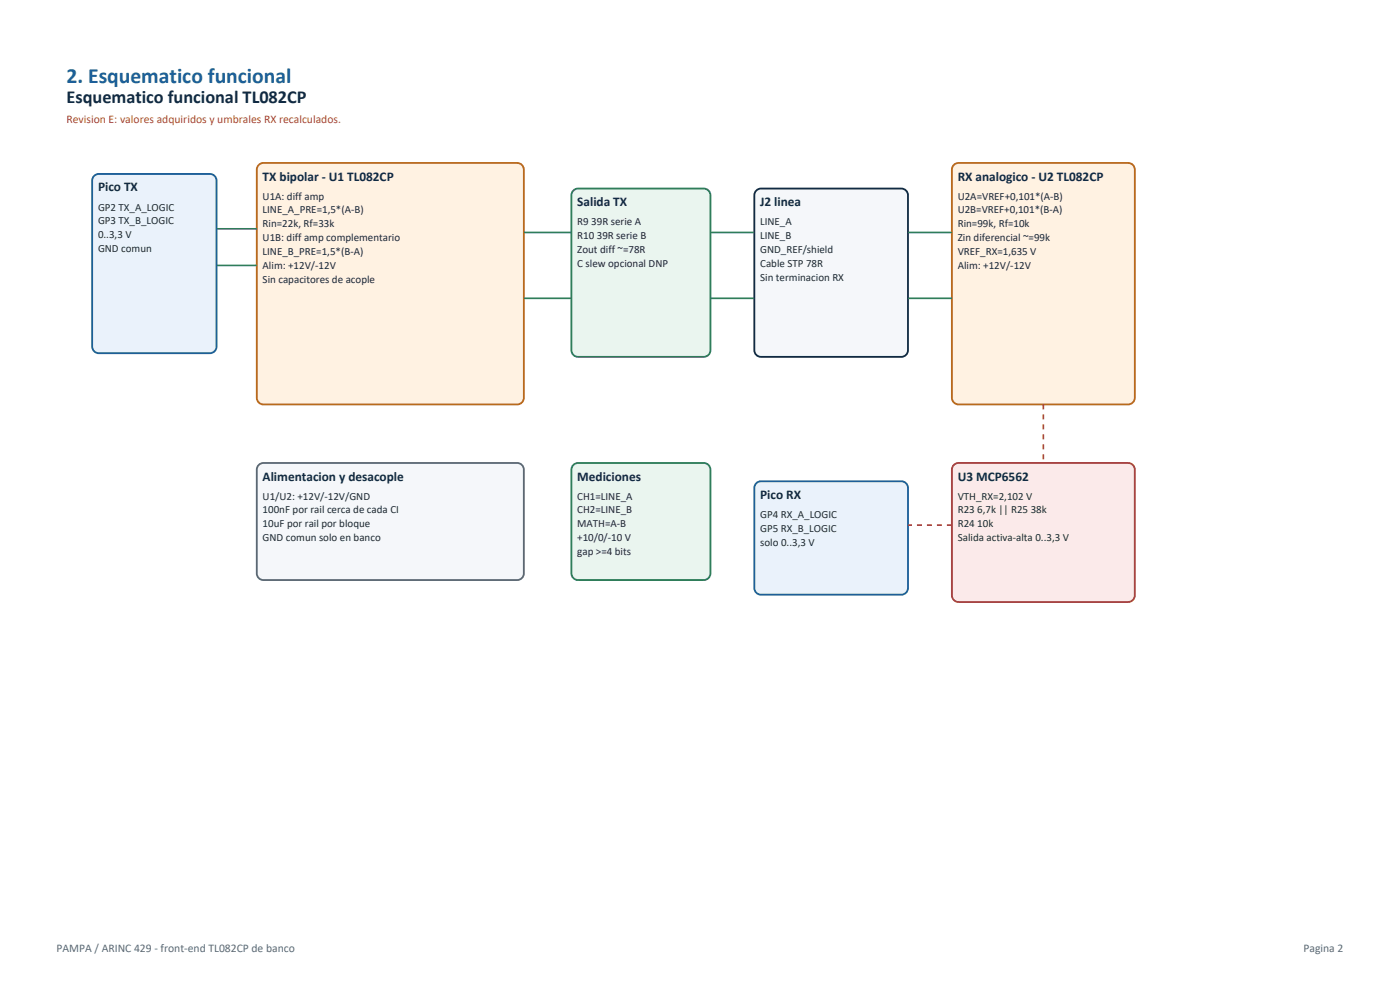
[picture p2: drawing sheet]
<svg xmlns="http://www.w3.org/2000/svg" width="297mm" height="210mm" viewBox="0 0 297 210" stroke-linecap="round" stroke-linejoin="round" font-family="sans-serif">
<defs><g id="words">
<text font-size="4.6" fill="#1d5f99" x="14.1" y="17.7">2. Esquematico funcional</text>
<text font-size="3.9" fill="#102a43" x="14.1" y="21.9">Esquematico funcional TL082CP</text>
<g font-size="2.8" fill="#102a43">
<text x="20.8" y="40.6">Pico TX</text>
<text x="55.7" y="38.3">TX bipolar - U1 TL082CP</text>
<text x="203.2" y="38.3">RX analogico - U2 TL082CP</text>
<text x="122.5" y="43.7">Salida TX</text>
<text x="161.3" y="43.7">J2 linea</text>
<text x="55.7" y="101.9">Alimentacion y desacople</text>
<text x="122.5" y="101.9">Mediciones</text>
<text x="203.2" y="101.9">U3 MCP6562</text>
<text x="161.3" y="105.8">Pico RX</text>
</g>
<text font-size="2.5" fill="#a43e3e" x="14.1" y="26.2">Revision E: valores adquiridos y umbrales RX recalculados.</text>
<g font-size="2.5" fill="#5b6876">
<text x="12" y="202">PAMPA / ARINC 429 - front-end TL082CP de banco</text>
<text x="276.5" y="202">Pagina 2</text>
</g>
<g font-size="2.3" fill="#1f2933">
<text x="20.8" y="44.7">GP2 TX_A_LOGIC</text>
<text x="20.8" y="47.6">GP3 TX_B_LOGIC</text>
<text x="55.7" y="42.3">U1A: diff amp</text>
<text x="55.7" y="45.3">LINE_A_PRE=1,5*(A-B)</text>
<text x="122.5" y="47.8">R9 39R serie A</text>
<text x="161.3" y="47.8">LINE_A</text>
<text x="203.2" y="42.3">U2A=VREF+0,101*(A-B)</text>
<text x="203.2" y="45.3">U2B=VREF+0,101*(B-A)</text>
<text x="20.8" y="50.6">0..3,3 V</text>
<text x="20.8" y="53.5">GND comun</text>
<text x="55.7" y="48.2">Rin=22k, Rf=33k</text>
<text x="55.7" y="51.2">U1B: diff amp complementario</text>
<text x="122.5" y="50.7">R10 39R serie B</text>
<text x="122.5" y="53.7">Zout diff ~=78R</text>
<text x="161.3" y="50.7">LINE_B</text>
<text x="161.3" y="53.7">GND_REF/shield</text>
<text x="203.2" y="48.2">Rin=99k, Rf=10k</text>
<text x="203.2" y="51.2">Zin diferencial ~=99k</text>
<text x="55.7" y="54.1">LINE_B_PRE=1,5*(B-A)</text>
<text x="55.7" y="57.1">Alim: +12V/-12V</text>
<text x="122.5" y="56.6">C slew opcional DNP</text>
<text x="161.3" y="56.6">Cable STP 78R</text>
<text x="161.3" y="59.6">Sin terminacion RX</text>
<text x="203.2" y="54.1">VREF_RX=1,635 V</text>
<text x="203.2" y="57.1">Alim: +12V/-12V</text>
<text x="55.7" y="60">Sin capacitores de acople</text>
<text x="55.7" y="106">U1/U2: +12V/-12V/GND</text>
<text x="122.5" y="106">CH1=LINE_A</text>
<text x="203.2" y="106">VTH_RX=2,102 V</text>
<text x="55.7" y="108.9">100nF por rail cerca de cada CI</text>
<text x="55.7" y="111.9">10uF por rail por bloque</text>
<text x="122.5" y="108.9">CH2=LINE_B</text>
<text x="122.5" y="111.9">MATH=A-B</text>
<text x="161.3" y="109.8">GP4 RX_A_LOGIC</text>
<text x="161.3" y="112.8">GP5 RX_B_LOGIC</text>
<text x="203.2" y="108.9">R23 6,7k || R25 38k</text>
<text x="203.2" y="111.9">R24 10k</text>
<text x="55.7" y="114.8">GND comun solo en banco</text>
<text x="122.5" y="114.8">+10/0/-10 V</text>
<text x="122.5" y="117.8">gap &gt;=4 bits</text>
<text x="161.3" y="115.7">solo 0..3,3 V</text>
<text x="203.2" y="114.8">Salida activa-alta 0..3,3 V</text>
</g>
</g></defs>
<path d="M20.1 37.2l.9-.3h23.5a1.41 1.41 0 0 1 1.4 1.4v35.2a1.41 1.41 0 0 1-1.4 1.4h-23.5a1.41 1.41 0 0 1-1.5-1.4v-35.2l.1-.4z" fill-rule="evenodd" fill="#eaf2fb" stroke="#1d5f99" stroke-width=".39"/>
<path d="M55.1 34.8l.8-.2h53.8a1.41 1.41 0 0 1 1.4 1.4v48.4a1.41 1.41 0 0 1-1.4 1.4h-53.8a1.41 1.41 0 0 1-1.4-1.4v-48.4v-.5z" fill-rule="evenodd" fill="#fff2e2" stroke="#b96b1b" stroke-width=".39"/>
<path d="M121.8 40.3l.8-.3h26.7a1.41 1.41 0 0 1 1.4 1.4v32.9a1.41 1.41 0 0 1-1.4 1.4h-26.7a1.41 1.41 0 0 1-1.4-1.4v-32.9l.1-.4z" fill-rule="evenodd" fill="#eaf5ef" stroke="#2f7d5a" stroke-width=".39"/>
<path d="M160.6 40.3l.8-.3h29.8a1.41 1.41 0 0 1 1.4 1.4v32.9a1.41 1.41 0 0 1-1.4 1.4h-29.8a1.41 1.41 0 0 1-1.4-1.4v-32.9l.1-.4z" fill-rule="evenodd" fill="#f5f7fa" stroke="#102a43" stroke-width=".39"/>
<path d="M202.5 34.8l.8-.2h36a1.41 1.41 0 0 1 1.4 1.4v48.4a1.41 1.41 0 0 1-1.4 1.4h-36a1.41 1.41 0 0 1-1.4-1.4v-48.4l.1-.5z" fill-rule="evenodd" fill="#fff2e2" stroke="#b96b1b" stroke-width=".39"/>
<path d="M202.5 98.5l.8-.3h36a1.41 1.41 0 0 1 1.4 1.4v26.7a1.41 1.41 0 0 1-1.4 1.4h-36a1.41 1.41 0 0 1-1.4-1.4v-26.7l.1-.4z" fill-rule="evenodd" fill="#fbeaea" stroke="#a43e3e" stroke-width=".39"/>
<path d="M160.6 102.4l.8-.3h29.8a1.41 1.41 0 0 1 1.4 1.4v21.2a1.41 1.41 0 0 1-1.4 1.4h-29.8a1.41 1.41 0 0 1-1.4-1.4v-21.2l.1-.4z" fill-rule="evenodd" fill="#eaf2fb" stroke="#1d5f99" stroke-width=".39"/>
<path d="M55.1 98.5l.8-.3h53.8a1.41 1.41 0 0 1 1.4 1.4v22a1.41 1.41 0 0 1-1.4 1.4h-53.8a1.41 1.41 0 0 1-1.4-1.4v-22v-.4z" fill-rule="evenodd" fill="#f5f7fa" stroke="#5b6876" stroke-width=".39"/>
<path d="M121.8 98.5l.8-.3h26.7a1.41 1.41 0 0 1 1.4 1.4v22a1.41 1.41 0 0 1-1.4 1.4h-26.7a1.41 1.41 0 0 1-1.4-1.4v-22l.1-.4z" fill-rule="evenodd" fill="#eaf5ef" stroke="#2f7d5a" stroke-width=".39"/>
<path d="M45.9 48.5h8.6M45.9 56.3h8.6M111.1 49.3h10.1M150.7 49.3h9.3M192.6 49.3h9.3M111.1 63.3h10.1M150.7 63.3h9.3M192.6 63.3h9.3" fill="none" stroke="#2f7d5a" stroke-width=".35"/>
<path d="M221.3 85.8v12.4M201.9 111.4h-9.3" fill="none" stroke="#a43e3e" stroke-width=".35" stroke-dasharray="1.1 1.1" stroke-linecap="butt"/>
<use href="#words"/>
</svg>
